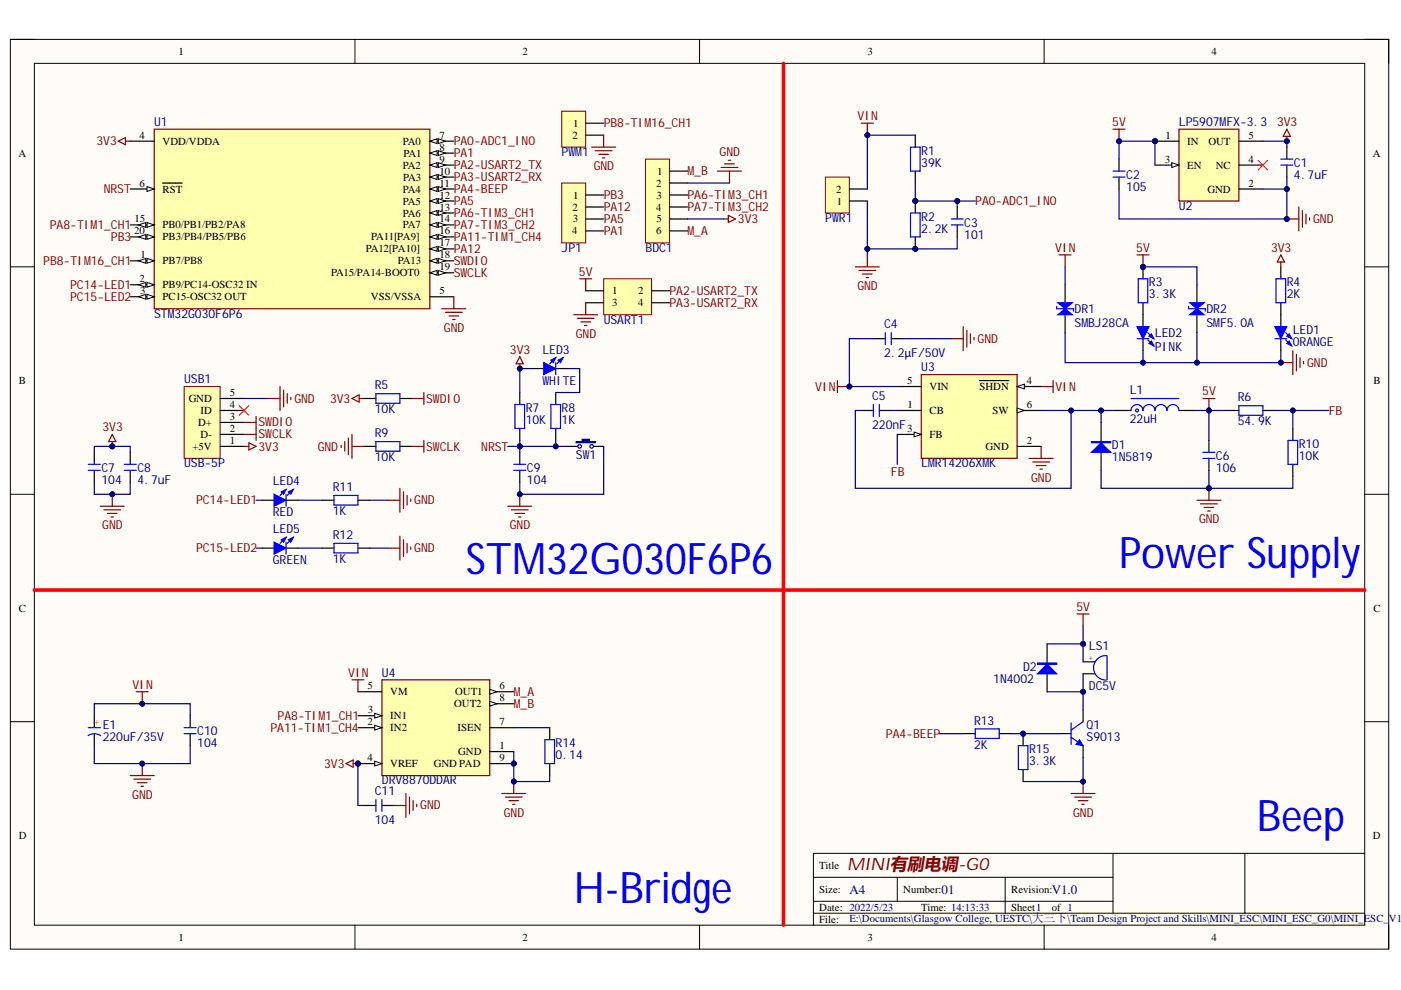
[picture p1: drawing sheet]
<svg xmlns="http://www.w3.org/2000/svg" width="297mm" height="210mm" viewBox="0 0 297 210" stroke-linecap="round" stroke-linejoin="round" font-family="sans-serif">
<defs><g id="words">
<g font-size="9.2" fill="#00f">
<text x="98.8" y="121.7">STM32G030F6P6</text>
<text x="237.3" y="120.4">Power Supply</text>
<text x="266.5" y="176.2">Beep</text>
<text x="121.6" y="191.5">H-Bridge</text>
</g>
<text font-size="3.6" fill="#800000" x="179.6" y="184.6">MINI有刷电调-G0</text>
<g font-size="2.7" fill="#000080">
<text x="180.1" y="189.5">A4</text>
<text x="199.6" y="189.5">01</text>
<text x="223" y="189.5">V1.0</text>
</g>
<g font-size="2.6" fill="#000080">
<text x="32.7" y="26.7">U1</text>
<text x="249.9" y="26.7">LP5907MFX-3.3</text>
<text x="119.1" y="33.1">PWM1</text>
<text x="195.3" y="32.8">R1</text>
<text x="195.3" y="35.4">39K</text>
<text x="274.3" y="35.4">C1</text>
<text x="238.8" y="37.9">C2</text>
<text x="238.8" y="40.4">105</text>
<text x="274.3" y="37.9">4.7uF</text>
<text x="175" y="47">PWR1</text>
<text x="195.3" y="46.8">R2</text>
<text x="249.9" y="44.5">U2</text>
<text x="119.1" y="53.4">JP1</text>
<text x="136.9" y="53.4">BDC1</text>
<text x="195.3" y="49.3">2.2K</text>
<text x="204.5" y="48.1">C3</text>
<text x="204.5" y="50.6">101</text>
<text x="243.6" y="60.7">R3</text>
<text x="243.6" y="63.3">3.3K</text>
<text x="272.8" y="60.7">R4</text>
<text x="272.8" y="63.3">2K</text>
<text x="32.7" y="67.3">STM32G030F6P6</text>
<text x="128" y="68.6">USART1</text>
<text x="187.5" y="69.6">C4</text>
<text x="227.8" y="66.3">DR1</text>
<text x="227.8" y="69.4">SMBJ28CA</text>
<text x="244.9" y="71.4">LED2</text>
<text x="255.8" y="66.3">DR2</text>
<text x="255.8" y="69.4">SMF5.0A</text>
<text x="274.1" y="70.9">LED1</text>
<text x="115" y="75">LED3</text>
<text x="187.5" y="75.7">2.2μF/50V</text>
<text x="244.9" y="74.5">PINK</text>
<text x="274.1" y="73.4">ORANGE</text>
<text x="39" y="81.3">USB1</text>
<text x="79.5" y="82.6">R5</text>
<text x="115" y="81.6">WHITE</text>
<text x="195.3" y="78.8">U3</text>
<text x="239.5" y="83.6">L1</text>
<text x="79.5" y="87.6">10K</text>
<text x="111.5" y="87.4">R7</text>
<text x="111.5" y="89.9">10K</text>
<text x="119.1" y="87.4">R8</text>
<text x="119.1" y="89.9">1K</text>
<text x="184.9" y="84.8">C5</text>
<text x="239.5" y="89.7">22uH</text>
<text x="262.4" y="85.1">R6</text>
<text x="79.5" y="92.7">R9</text>
<text x="184.9" y="90.9">220nF</text>
<text x="235.7" y="95.3">D1</text>
<text x="262.4" y="90.2">54.9K</text>
<text x="275.4" y="95">R10</text>
<text x="21.5" y="100.1">C7</text>
<text x="29.1" y="100.1">C8</text>
<text x="39" y="99.1">USB-5P</text>
<text x="79.5" y="97.8">10K</text>
<text x="111.7" y="100.1">C9</text>
<text x="122.1" y="97.3">SW1</text>
<text x="195.3" y="99.1">LMR14206XMK</text>
<text x="235.7" y="97.8">1N5819</text>
<text x="257.8" y="97.6">C6</text>
<text x="257.8" y="100.1">106</text>
<text x="275.4" y="97.6">10K</text>
<text x="21.5" y="102.6">104</text>
<text x="29.1" y="102.6">4.7uF</text>
<text x="57.8" y="102.9">LED4</text>
<text x="70.6" y="104.1">R11</text>
<text x="111.7" y="102.6">104</text>
<text x="57.8" y="109.5">RED</text>
<text x="57.8" y="113">LED5</text>
<text x="70.6" y="109.2">1K</text>
<text x="57.8" y="119.6">GREEN</text>
<text x="70.6" y="114.3">R12</text>
<text x="70.6" y="119.3">1K</text>
<text x="230.9" y="137.9">LS1</text>
<text x="81" y="143.5">U4</text>
<text x="216.9" y="142.2">D2</text>
<text x="210.6" y="144.7">1N4002</text>
<text x="230.9" y="146.3">DC5V</text>
<text x="21.8" y="154.7">E1</text>
<text x="41.8" y="155.9">C10</text>
<text x="206.5" y="153.6">R13</text>
<text x="230.4" y="154.7">Q1</text>
<text x="21.8" y="157.2">220uF/35V</text>
<text x="41.8" y="158.5">104</text>
<text x="117.8" y="158.5">R14</text>
<text x="117.8" y="161">0.14</text>
<text x="206.5" y="158.7">2K</text>
<text x="218.2" y="159.7">R15</text>
<text x="230.4" y="157.2">S9013</text>
<text x="81" y="166.3">DRV8870DDAR</text>
<text x="218.2" y="162.3">3.3K</text>
<text x="79.5" y="168.6">C11</text>
<text x="79.5" y="174.7">104</text>
</g>
<g font-size="2.6" fill="#800000">
<text x="128" y="27">PB8-TIM16_CH1</text>
<text x="181.8" y="25.5">VIN</text>
<text x="235.8" y="26.7">5V</text>
<text x="270.8" y="26.7">3V3</text>
<text x="20.5" y="30.8">3V3</text>
<text x="96.2" y="30.8">PA0-ADC1_IN0</text>
<text x="96.2" y="35.9">PA2-USART2_TX</text>
<text x="96.2" y="33.3">PA1</text>
<text x="152.6" y="33.1">GND</text>
<text x="22" y="41">NRST</text>
<text x="96.2" y="38.4">PA3-USART2_RX</text>
<text x="96.2" y="41">PA4-BEEP</text>
<text x="125.9" y="36.1">GND</text>
<text x="145.8" y="37.1">M_B</text>
<text x="96.2" y="46">PA6-TIM3_CH1</text>
<text x="96.2" y="43.5">PA5</text>
<text x="128" y="42.2">PB3</text>
<text x="128" y="44.8">PA12</text>
<text x="128" y="47.3">PA5</text>
<text x="145.8" y="42.2">PA6-TIM3_CH1</text>
<text x="145.8" y="44.8">PA7-TIM3_CH2</text>
<text x="156.5" y="47.3">3V3</text>
<text x="206.8" y="43.5">PA0-ADC1_IN0</text>
<text x="278.4" y="47.3">GND</text>
<text x="10.6" y="48.6">PA8-TIM1_CH1</text>
<text x="23.5" y="51.1">PB3</text>
<text x="96.2" y="48.6">PA7-TIM3_CH2</text>
<text x="96.2" y="51.1">PA11-TIM1_CH4</text>
<text x="96.2" y="53.6">PA12</text>
<text x="128" y="49.8">PA1</text>
<text x="145.8" y="49.8">M_A</text>
<text x="223.7" y="53.4">VIN</text>
<text x="240.9" y="53.4">5V</text>
<text x="269.5" y="53.4">3V3</text>
<text x="9.2" y="56.2">PB8-TIM16_CH1</text>
<text x="96.2" y="56.2">SWDIO</text>
<text x="96.2" y="58.7">SWCLK</text>
<text x="122.8" y="58.5">5V</text>
<text x="14.9" y="61.2">PC14-LED1</text>
<text x="14.9" y="63.8">PC15-LED2</text>
<text x="142" y="62.5">PA2-USART2_TX</text>
<text x="142" y="65">PA3-USART2_RX</text>
<text x="181.8" y="61.5">GND</text>
<text x="94.1" y="70.4">GND</text>
<text x="122.1" y="71.7">GND</text>
<text x="108.1" y="75">3V3</text>
<text x="207.3" y="72.7">GND</text>
<text x="277.1" y="77.8">GND</text>
<text x="172.9" y="82.8">VIN</text>
<text x="223.8" y="82.8">VIN</text>
<text x="254.9" y="83.8">5V</text>
<text x="62.4" y="85.4">GND</text>
<text x="70" y="85.4">3V3</text>
<text x="90.4" y="85.4">SWDIO</text>
<text x="281.7" y="87.9">FB</text>
<text x="21.7" y="91.4">3V3</text>
<text x="54.8" y="95.5">3V3</text>
<text x="54.8" y="93">SWCLK</text>
<text x="54.8" y="90.4">SWDIO</text>
<text x="67.4" y="95.5">GND</text>
<text x="90.4" y="95.5">SWCLK</text>
<text x="102" y="95.5">NRST</text>
<text x="188.9" y="100.9">FB</text>
<text x="41.6" y="106.9">PC14-LED1</text>
<text x="87.8" y="106.9">GND</text>
<text x="218.6" y="102.1">GND</text>
<text x="21.7" y="112.3">GND</text>
<text x="108.1" y="112.3">GND</text>
<text x="254.2" y="111">GND</text>
<text x="41.6" y="117.1">PC15-LED2</text>
<text x="87.8" y="117.1">GND</text>
<text x="228.2" y="129.5">5V</text>
<text x="73.8" y="143.5">VIN</text>
<text x="28.1" y="146">VIN</text>
<text x="108.9" y="147.5">M_A</text>
<text x="57.3" y="155.2">PA11-TIM1_CH4</text>
<text x="58.9" y="152.6">PA8-TIM1_CH1</text>
<text x="108.9" y="150.1">M_B</text>
<text x="187.8" y="156.4">PA4-BEEP</text>
<text x="68.7" y="162.8">3V3</text>
<text x="28" y="169.4">GND</text>
<text x="89.1" y="171.6">GND</text>
<text x="106.8" y="173.2">GND</text>
<text x="227.5" y="173.2">GND</text>
</g>
<g font-size="2.3">
<text x="37.8" y="11.7">1</text>
<text x="110.7" y="11.7">2</text>
<text x="183.9" y="11.7">3</text>
<text x="256.8" y="11.7">4</text>
<text x="29.6" y="29.4">4</text>
<text x="93.2" y="29.4">7</text>
<text x="121.4" y="29.4">2</text>
<text x="121.5" y="26.9">1</text>
<text x="247.1" y="29.4">1</text>
<text x="264.7" y="29.4">5</text>
<text x="3.9" y="33.2">A</text>
<text x="34.5" y="30.7">VDD/VDDA</text>
<text x="85.4" y="30.7">PA0</text>
<text x="85.4" y="35.8">PA2</text>
<text x="85.5" y="33.2">PA1</text>
<text x="93.2" y="31.9">8</text>
<text x="93.2" y="34.5">9</text>
<text x="246.9" y="34.5">3</text>
<text x="251.7" y="35.8">EN</text>
<text x="251.7" y="30.7">IN</text>
<text x="256.2" y="30.7">OUT</text>
<text x="257.8" y="35.8">NC</text>
<text x="264.7" y="34.5">4</text>
<text x="291.1" y="33.2">A</text>
<text x="29.6" y="39.6">6</text>
<text x="34.5" y="40.8">RST</text>
<text x="85.4" y="40.8">PA4</text>
<text x="85.5" y="38.3">PA3</text>
<text x="93.2" y="37">10</text>
<text x="93.2" y="39.6">11</text>
<text x="139.1" y="39.6">2</text>
<text x="139.3" y="37">1</text>
<text x="177.3" y="40.8">2</text>
<text x="256" y="40.8">GND</text>
<text x="264.7" y="39.6">2</text>
<text x="28.5" y="47.2">15</text>
<text x="85.4" y="45.9">PA6</text>
<text x="85.4" y="43.4">PA5</text>
<text x="93.2" y="42.1">12</text>
<text x="93.2" y="44.6">13</text>
<text x="93.2" y="47.2">14</text>
<text x="121.4" y="44.6">2</text>
<text x="121.4" y="47.2">3</text>
<text x="121.5" y="42.1">1</text>
<text x="139.1" y="44.6">4</text>
<text x="139.2" y="42.1">3</text>
<text x="139.2" y="47.2">5</text>
<text x="177.4" y="43.4">1</text>
<text x="28.5" y="49.7">20</text>
<text x="34.5" y="48.4">PB0/PB1/PB2/PA8</text>
<text x="34.5" y="51">PB3/PB4/PB5/PB6</text>
<text x="77.6" y="53.5">PA12[PA10]</text>
<text x="78.7" y="51">PA11[PA9]</text>
<text x="85.4" y="48.4">PA7</text>
<text x="93.2" y="49.7">16</text>
<text x="93.2" y="52.2">17</text>
<text x="121.3" y="49.7">4</text>
<text x="139.1" y="49.7">6</text>
<text x="29.6" y="59.8">2</text>
<text x="29.8" y="54.8">1</text>
<text x="34.5" y="56">PB7/PB8</text>
<text x="70.2" y="58.6">PA15/PA14-BOOT0</text>
<text x="84.3" y="56">PA13</text>
<text x="93.2" y="54.8">18</text>
<text x="93.2" y="57.3">19</text>
<text x="29.7" y="62.4">3</text>
<text x="34.5" y="61.2">PB9/PC14-OSC32 IN</text>
<text x="34.5" y="63.7">PC15-OSC32 OUT</text>
<text x="78.7" y="63.7">VSS/VSSA</text>
<text x="93.2" y="62.4">5</text>
<text x="129.8" y="62.4">1</text>
<text x="129.8" y="65">3</text>
<text x="135.3" y="62.4">2</text>
<text x="135.3" y="65">4</text>
<text x="4" y="81.4">B</text>
<text x="48.7" y="84">5</text>
<text x="192.3" y="81.4">5</text>
<text x="197.1" y="82.7">VIN</text>
<text x="207.7" y="82.7">SHDN</text>
<text x="217.7" y="81.4">4</text>
<text x="291.2" y="81.4">B</text>
<text x="40" y="85.2">GND</text>
<text x="42.5" y="87.8">ID</text>
<text x="48.7" y="89.1">3</text>
<text x="48.7" y="86.5">4</text>
<text x="192.4" y="86.5">1</text>
<text x="197.1" y="87.8">CB</text>
<text x="210.5" y="87.8">SW</text>
<text x="217.7" y="86.5">6</text>
<text x="40.8" y="95.4">+5V</text>
<text x="42" y="90.3">D+</text>
<text x="42.5" y="92.9">D-</text>
<text x="48.7" y="94.1">1</text>
<text x="48.7" y="91.6">2</text>
<text x="192.3" y="91.6">3</text>
<text x="197.1" y="92.9">FB</text>
<text x="209" y="95.4">GND</text>
<text x="217.7" y="94.1">2</text>
<text x="4" y="129.7">C</text>
<text x="291.2" y="129.7">C</text>
<text x="77.9" y="146.2">5</text>
<text x="82.8" y="147.4">VM</text>
<text x="96.3" y="150">OUT2</text>
<text x="96.5" y="147.4">OUT1</text>
<text x="105.9" y="146.2">6</text>
<text x="105.9" y="148.7">8</text>
<text x="77.9" y="153.8">2</text>
<text x="78" y="151.2">3</text>
<text x="82.8" y="152.5">IN1</text>
<text x="82.8" y="155">IN2</text>
<text x="97" y="155">ISEN</text>
<text x="105.9" y="153.8">7</text>
<text x="77.9" y="161.4">4</text>
<text x="97.2" y="160.1">GND</text>
<text x="105.9" y="158.8">1</text>
<text x="105.9" y="161.4">9</text>
<text x="82.8" y="162.6">VREF</text>
<text x="92" y="162.6">GND PAD</text>
<text x="4" y="177.9">D</text>
<text x="291.1" y="177.9">D</text>
<text x="173.7" y="184.2">Title</text>
<text x="173.7" y="189.3">Size:</text>
<text x="191.5" y="189.3">Number:</text>
<text x="214.4" y="189.3">Revision:</text>
<text x="173.7" y="193.1">Date: 2022/5/23</text>
<text x="173.7" y="195.6">File:</text>
<text x="195.3" y="193.1">Time: 14:13:33</text>
<text x="214.4" y="193.1">Sheet1</text>
<text x="223" y="193.1">of 1</text>
<text x="37.8" y="199.5">1</text>
<text x="110.7" y="199.5">2</text>
<text x="183.9" y="199.5">3</text>
<text x="256.8" y="199.5">4</text>
</g>
<text font-size="2.3" fill="#000080" x="180.1" y="195.5">E:\Documents\Glasgow College, UESTC\大三下\Team Design Project and Skills\MINI_ESC\MINI_ESC_G0\MINI_ESC_V1.0</text>
<text font-size="1.8" fill="#f00" x="20.1" y="152.8" transform="rotate(90 20.1 152.8)">+</text>
<text font-size="1.6" fill="#000080" x="230.9" y="140">+</text>
</g></defs>
<path d="M2.2 8.4h292.2v192.8h-292.2z" fill-rule="evenodd" fill="#fffcf8"/>
<path d="M2.2 8.4h292.2v192.8h-292.2z" fill="none" stroke="#000" stroke-width=".21"/>
<path d="M7.3 13.4h282v182.8h-282z" fill-rule="evenodd" fill="#fffcf8"/>
<g fill="none" stroke="#000" stroke-width=".21">
<path d="M2.2 8.4h5.1M7.3 13.4h282v182.8h-282zM75.3 8.4v5M148.3 8.4v5M221.4 8.4v5M289.3 8.4h5.1v5M2.2 56.6h5.1M289.3 56.6h5.1M2.2 104.8h5.1M289.3 104.8h5.1M2.2 153h5.1M289.3 153h5.1"/>
<path d="M75.3 196.2v5M148.3 196.2v5M172.5 186h63.5M172.5 193.6h116.8M172.5 191.1h63.5M190.2 186v5.1M213.1 186v7.6M221.4 196.2v5M236 180.9v12.7M263.9 180.9v12.7M289.3 180.9h-116.8v15.3M294.4 196.2v5"/>
</g>
<path d="M32.7 27.4h58.4v38.1h-58.4z" fill-rule="evenodd" fill="#ffffb0"/>
<path d="M32.7 27.4h58.4v38.1h-58.4z" fill="none" stroke="#800000" stroke-width=".25"/>
<path d="M27.6 29.9h5.1M27.6 47.7h5.1" fill="none" stroke="#000" stroke-width=".25"/>
<path d="M31.2 47.2l1.5 .5-1.5 .5z" fill="#f8fcff"/>
<path d="M31.2 47.2l1.5 .5-1.5 .5z" fill="none" stroke="#000" stroke-width=".21"/>
<path d="M29.4 47.7l1.5-.5v1z" fill="#f8fcff"/>
<path d="M29.4 47.7l1.5-.5v1z" fill="none" stroke="#000" stroke-width=".21"/>
<path d="M27.6 50.2h5.1" fill="none" stroke="#000" stroke-width=".25"/>
<path d="M31.2 49.7l1.5 .5-1.5 .5z" fill="#f8fcff"/>
<path d="M31.2 49.7l1.5 .5-1.5 .5z" fill="none" stroke="#000" stroke-width=".21"/>
<path d="M29.4 50.2l1.5-.5v1z" fill="#f8fcff"/>
<path d="M29.4 50.2l1.5-.5v1z" fill="none" stroke="#000" stroke-width=".21"/>
<path d="M27.6 55.3h5.1" fill="none" stroke="#000" stroke-width=".25"/>
<path d="M31.2 54.8l1.5 .5-1.5 .5z" fill="#f8fcff"/>
<path d="M31.2 54.8l1.5 .5-1.5 .5z" fill="none" stroke="#000" stroke-width=".21"/>
<path d="M29.4 55.3l1.5-.5v1z" fill="#f8fcff"/>
<path d="M29.4 55.3l1.5-.5v1z" fill="none" stroke="#000" stroke-width=".21"/>
<path d="M27.6 60.4h5.1" fill="none" stroke="#000" stroke-width=".25"/>
<path d="M31.2 59.9l1.5 .5-1.5 .5z" fill="#f8fcff"/>
<path d="M31.2 59.9l1.5 .5-1.5 .5z" fill="none" stroke="#000" stroke-width=".21"/>
<path d="M29.4 60.4l1.5-.5v1z" fill="#f8fcff"/>
<path d="M29.4 60.4l1.5-.5v1z" fill="none" stroke="#000" stroke-width=".21"/>
<path d="M91.1 29.9h5.1" fill="none" stroke="#000" stroke-width=".25"/>
<path d="M91.1 29.9l1.6-.5v1z" fill="#f8fcff"/>
<path d="M91.1 29.9l1.6-.5v1z" fill="none" stroke="#000" stroke-width=".21"/>
<path d="M92.9 29.4l1.5 .5-1.5 .5z" fill="#f8fcff"/>
<path d="M92.9 29.4l1.5 .5-1.5 .5z" fill="none" stroke="#000" stroke-width=".21"/>
<path d="M91.1 32.5h5.1" fill="none" stroke="#000" stroke-width=".25"/>
<path d="M91.1 32.5l1.6-.5v1z" fill="#f8fcff"/>
<path d="M91.1 32.5l1.6-.5v1z" fill="none" stroke="#000" stroke-width=".21"/>
<path d="M92.9 32l1.5 .5-1.5 .5z" fill="#f8fcff"/>
<path d="M92.9 32l1.5 .5-1.5 .5z" fill="none" stroke="#000" stroke-width=".21"/>
<path d="M91.1 35h5.1" fill="none" stroke="#000" stroke-width=".25"/>
<path d="M91.1 35l1.6-.5v1z" fill="#f8fcff"/>
<path d="M91.1 35l1.6-.5v1z" fill="none" stroke="#000" stroke-width=".21"/>
<path d="M92.9 34.5l1.5 .5-1.5 .5z" fill="#f8fcff"/>
<path d="M92.9 34.5l1.5 .5-1.5 .5z" fill="none" stroke="#000" stroke-width=".21"/>
<path d="M91.1 37.5h5.1" fill="none" stroke="#000" stroke-width=".25"/>
<path d="M91.1 37.5l1.6-.5v1z" fill="#f8fcff"/>
<path d="M91.1 37.5l1.6-.5v1z" fill="none" stroke="#000" stroke-width=".21"/>
<path d="M92.9 37l1.5 .5-1.5 .5z" fill="#f8fcff"/>
<path d="M92.9 37l1.5 .5-1.5 .5z" fill="none" stroke="#000" stroke-width=".21"/>
<path d="M91.1 40.1h5.1" fill="none" stroke="#000" stroke-width=".25"/>
<path d="M91.1 40.1l1.6-.5v1z" fill="#f8fcff"/>
<path d="M91.1 40.1l1.6-.5v1z" fill="none" stroke="#000" stroke-width=".21"/>
<path d="M92.9 39.6l1.5 .5-1.5 .5z" fill="#f8fcff"/>
<path d="M92.9 39.6l1.5 .5-1.5 .5z" fill="none" stroke="#000" stroke-width=".21"/>
<path d="M91.1 42.6h5.1" fill="none" stroke="#000" stroke-width=".25"/>
<path d="M91.1 42.6l1.6-.5v1z" fill="#f8fcff"/>
<path d="M91.1 42.6l1.6-.5v1z" fill="none" stroke="#000" stroke-width=".21"/>
<path d="M92.9 42.1l1.5 .5-1.5 .5z" fill="#f8fcff"/>
<path d="M92.9 42.1l1.5 .5-1.5 .5z" fill="none" stroke="#000" stroke-width=".21"/>
<path d="M91.1 45.2h5.1" fill="none" stroke="#000" stroke-width=".25"/>
<path d="M91.1 45.2l1.6-.6v1.1z" fill="#f8fcff"/>
<path d="M91.1 45.2l1.6-.6v1.1z" fill="none" stroke="#000" stroke-width=".21"/>
<path d="M92.9 44.6l1.5 .6-1.5 .5z" fill="#f8fcff"/>
<path d="M92.9 44.6l1.5 .6-1.5 .5z" fill="none" stroke="#000" stroke-width=".21"/>
<path d="M91.1 47.7h5.1" fill="none" stroke="#000" stroke-width=".25"/>
<path d="M91.1 47.7l1.6-.5v1z" fill="#f8fcff"/>
<path d="M91.1 47.7l1.6-.5v1z" fill="none" stroke="#000" stroke-width=".21"/>
<path d="M92.9 47.2l1.5 .5-1.5 .5z" fill="#f8fcff"/>
<path d="M92.9 47.2l1.5 .5-1.5 .5z" fill="none" stroke="#000" stroke-width=".21"/>
<path d="M91.1 50.2h5.1" fill="none" stroke="#000" stroke-width=".25"/>
<path d="M91.1 50.2l1.6-.5v1z" fill="#f8fcff"/>
<path d="M91.1 50.2l1.6-.5v1z" fill="none" stroke="#000" stroke-width=".21"/>
<path d="M92.9 49.7l1.5 .5-1.5 .5z" fill="#f8fcff"/>
<path d="M92.9 49.7l1.5 .5-1.5 .5z" fill="none" stroke="#000" stroke-width=".21"/>
<path d="M91.1 52.8h5.1" fill="none" stroke="#000" stroke-width=".25"/>
<path d="M91.1 52.8l1.6-.5v1z" fill="#f8fcff"/>
<path d="M91.1 52.8l1.6-.5v1z" fill="none" stroke="#000" stroke-width=".21"/>
<path d="M92.9 52.3l1.5 .5-1.5 .5z" fill="#f8fcff"/>
<path d="M92.9 52.3l1.5 .5-1.5 .5z" fill="none" stroke="#000" stroke-width=".21"/>
<path d="M91.1 55.3h5.1" fill="none" stroke="#000" stroke-width=".25"/>
<path d="M91.1 55.3l1.6-.5v1z" fill="#f8fcff"/>
<path d="M91.1 55.3l1.6-.5v1z" fill="none" stroke="#000" stroke-width=".21"/>
<path d="M92.9 54.8l1.5 .5-1.5 .5z" fill="#f8fcff"/>
<path d="M92.9 54.8l1.5 .5-1.5 .5z" fill="none" stroke="#000" stroke-width=".21"/>
<path d="M91.1 57.8h5.1" fill="none" stroke="#000" stroke-width=".25"/>
<path d="M91.1 57.8l1.6-.5v1.1z" fill="#f8fcff"/>
<path d="M91.1 57.8l1.6-.5v1.1z" fill="none" stroke="#000" stroke-width=".21"/>
<path d="M92.9 57.3l1.5 .5-1.5 .6z" fill="#f8fcff"/>
<path d="M92.9 57.3l1.5 .5-1.5 .6z" fill="none" stroke="#000" stroke-width=".21"/>
<path d="M27.6 40.1h5.1" fill="none" stroke="#000" stroke-width=".25"/>
<path d="M31.2 39.6l1.5 .5-1.5 .5z" fill="#f8fcff"/>
<path d="M31.2 39.6l1.5 .5-1.5 .5z" fill="none" stroke="#000" stroke-width=".21"/>
<path d="M34.5 38.8h4.1M27.6 62.9h5.1" fill="none" stroke="#000" stroke-width=".25"/>
<path d="M31.2 62.4l1.5 .5-1.5 .5z" fill="#f8fcff"/>
<path d="M31.2 62.4l1.5 .5-1.5 .5z" fill="none" stroke="#000" stroke-width=".21"/>
<path d="M29.4 62.9l1.5-.5v1z" fill="#f8fcff"/>
<path d="M29.4 62.9l1.5-.5v1z" fill="none" stroke="#000" stroke-width=".21"/>
<path d="M91.1 62.9h5.1M20 95.9v2.5M20 99.7v2.6M27.6 95.9v2.5M27.6 99.7v2.6" fill="none" stroke="#000" stroke-width=".25"/>
<path d="M25.1 29.9l1.5-.7v1.5zM26.6 29.9h1M93.7 65.5h5.1M94.4 66.2h3.6M95.2 67h2M96 67.7h.5M96.2 62.9v2.6M23.8 92.1l.8 1.5h-1.6zM23.8 93.6v1" fill="none" stroke="#800000" stroke-width=".25"/>
<path d="M18.7 99.7h2.6M18.7 98.4h2.6M26.3 99.7h2.6M26.3 98.4h2.6" fill="none" stroke="#00f" stroke-width=".25"/>
<circle cx="23.8" cy="94.6" r=".51" fill="#000080"/>
<circle cx="23.8" cy="94.6" r=".51" fill="none" stroke="#000080" stroke-width=".21"/>
<path d="M21.3 107.3h5M22 108.1h3.6M22.8 108.9h2M23.5 109.6h.6M23.8 104.8v2.5" fill="none" stroke="#800000" stroke-width=".25"/>
<circle cx="23.8" cy="104.8" r=".51" fill="#000080"/>
<circle cx="23.8" cy="104.8" r=".51" fill="none" stroke="#000080" stroke-width=".21"/>
<path d="M77.2 84.5h2.5M77.2 94.6h2.5M84.8 94.6h2.5M84.8 84.5h2.5" fill="none" stroke="#000" stroke-width=".25"/>
<path d="M79.7 83.5h5.1v2h-5.1zM79.7 93.6h5.1v2.1h-5.1z" fill="none" stroke="#00f" stroke-width=".25"/>
<path d="M87.3 84.5h2.6M87.3 94.6h2.6M89.9 83.2v2.6M89.9 93.4v2.5" fill="none" stroke="#800000" stroke-width=".25"/>
<path d="M39 82h7.7v15.2h-7.7z" fill-rule="evenodd" fill="#ffffb0"/>
<path d="M39 82h7.7v15.2h-7.7z" fill="none" stroke="#800000" stroke-width=".21"/>
<path d="M112.7 78.1h2.6M117.8 78.1h2.6M46.7 84.5h5.1M46.7 94.6h5.1M46.7 92.1h5.1M46.7 89.6h5.1M46.7 87h5.1M110.2 83.2v2.6M110.2 90.8v2.6M110.2 95.9v2.5M110.2 99.7v2.6" fill="none" stroke="#000" stroke-width=".25"/>
<path d="M51.8 94.6h1M51.8 92.1h2.5M51.8 89.6h2.5M52.8 93.9l1.5 .7-1.5 .8zM54.3 88.3v5.1M56.8 84.5h2.6M59.4 82v5M60.1 82.7v3.6M60.9 83.5v2M61.7 84.2v.5" fill="none" stroke="#800000" stroke-width=".25"/>
<path d="M50.7 86l2.1 2M52.8 86l-2.1 2" fill="none" stroke="#f00" stroke-width=".21"/>
<path d="M108.9 99.7h2.6M108.9 98.4h2.6M109.2 85.8h2v5h-2z" fill="none" stroke="#00f" stroke-width=".25"/>
<path d="M115.3 76.9l2.5 1.2-2.5 1.3z" fill="#00f"/>
<path d="M115.3 76.9l2.5 1.2-2.5 1.3zM117.8 75.9l-1.3 1.2M119.3 75.9l-1.2 1.2" fill="none" stroke="#00f" stroke-width=".25"/>
<path d="M116.8 76.4l1-.5-.5 1z" fill="#00f"/>
<path d="M116.8 76.4l1-.5-.5 1z" fill="none" stroke="#00f" stroke-width=".25"/>
<path d="M118.3 76.4l1-.5-.5 1z" fill="#00f"/>
<path d="M117.8 76.9v2.5M118.3 76.4l1-.5-.5 1zM116.8 85.8h2v5h-2z" fill="none" stroke="#00f" stroke-width=".25"/>
<path d="M117.8 83.2v2.6M117.8 90.8v2.6M120.4 94.6h2.5M125.4 94.6h2.6" fill="none" stroke="#000" stroke-width=".25"/>
<circle cx="122.9" cy="94.6" r=".38" fill="#fff"/>
<circle cx="122.9" cy="94.6" r=".38" fill="none" stroke="#00f" stroke-width=".25"/>
<circle cx="125.4" cy="94.6" r=".38" fill="#fff"/>
<circle cx="125.4" cy="94.6" r=".38" fill="none" stroke="#00f" stroke-width=".25"/>
<path d="M122.1 93.8h4.1" fill="none" stroke="#000080" stroke-width=".25"/>
<path d="M122.1 93.6h4.1v.3h-4.1z" fill="none" stroke="#000080" stroke-width=".21"/>
<path d="M123.4 93.1h1.5v.5h-1.5z" fill-rule="evenodd" fill="#000080"/>
<path d="M123.4 93.1h1.5v.5h-1.5z" fill="none" stroke="#000080" stroke-width=".21"/>
<path d="M107.7 107.3h5M108.4 108.1h3.6M109.2 108.9h2M109.9 109.6h.6M110.2 104.8v2.5" fill="none" stroke="#800000" stroke-width=".25"/>
<circle cx="110.2" cy="104.8" r=".51" fill="#000080"/>
<circle cx="110.2" cy="104.8" r=".51" fill="none" stroke="#000080" stroke-width=".21"/>
<path d="M55.6 106.1h2.5M60.6 106.1h2.6" fill="none" stroke="#000" stroke-width=".25"/>
<path d="M58.1 104.8l2.5 1.3-2.5 1.2z" fill="#00f"/>
<path d="M58.1 104.8l2.5 1.3-2.5 1.2zM60.6 103.8l-1.2 1.2M62.2 103.8l-1.3 1.2" fill="none" stroke="#00f" stroke-width=".25"/>
<path d="M59.6 104.3l1-.5-.5 1z" fill="#00f"/>
<path d="M59.6 104.3l1-.5-.5 1z" fill="none" stroke="#00f" stroke-width=".25"/>
<path d="M61.2 104.3l1-.5-.5 1z" fill="#00f"/>
<path d="M60.6 104.8v2.5M61.2 104.3l1-.5-.5 1zM70.8 105h5.1v2.1h-5.1z" fill="none" stroke="#00f" stroke-width=".25"/>
<path d="M68.3 106.1h2.5M75.9 106.1h2.5" fill="none" stroke="#000" stroke-width=".25"/>
<path d="M110.2 75.6l.8 1.5h-1.6zM110.2 77.1v1M82.2 106.1h2.6M84.8 103.5v5.1M85.5 104.3v3.5M86.3 105v2.1M87.1 105.8v.5" fill="none" stroke="#800000" stroke-width=".25"/>
<circle cx="110.2" cy="78.1" r=".51" fill="#000080"/>
<circle cx="110.2" cy="78.1" r=".51" fill="none" stroke="#000080" stroke-width=".21"/>
<path d="M72.3 94.4v.5M73.1 93.6v2.1M73.9 92.9v3.5M74.6 84.5l1.5-.8v1.6zM74.6 92.1v5.1M74.6 94.6h2.6M76.1 84.5h1.1" fill="none" stroke="#800000" stroke-width=".25"/>
<path d="M119.1 38.8h5.1v12.7h-5.1z" fill-rule="evenodd" fill="#ffffb0"/>
<path d="M119.1 38.8h5.1v12.7h-5.1z" fill="none" stroke="#800000" stroke-width=".21"/>
<path d="M124.2 41.3h3.8M124.2 43.9h3.8M124.2 46.4h3.8M124.2 49h3.8M55.6 116.2h2.5M60.6 116.2h2.6" fill="none" stroke="#000" stroke-width=".25"/>
<path d="M58.1 114.9l2.5 1.3-2.5 1.3z" fill="#00f"/>
<path d="M58.1 114.9l2.5 1.3-2.5 1.3zM60.6 113.9l-1.2 1.3M62.2 113.9l-1.3 1.3" fill="none" stroke="#00f" stroke-width=".25"/>
<path d="M59.6 114.4l1-.5-.5 1z" fill="#00f"/>
<path d="M59.6 114.4l1-.5-.5 1z" fill="none" stroke="#00f" stroke-width=".25"/>
<path d="M61.2 114.4l1-.5-.5 1z" fill="#00f"/>
<path d="M60.6 114.9v2.6M61.2 114.4l1-.5-.5 1zM70.8 115.2h5.1v2h-5.1z" fill="none" stroke="#00f" stroke-width=".25"/>
<path d="M68.3 116.2h2.5M75.9 116.2h2.5" fill="none" stroke="#000" stroke-width=".25"/>
<path d="M82.2 116.2h2.6M84.8 113.7v5.1M85.5 114.4v3.6M86.3 115.2v2M87.1 116v.5" fill="none" stroke="#800000" stroke-width=".25"/>
<path d="M136.9 33.7h5.1v17.8h-5.1z" fill-rule="evenodd" fill="#ffffb0"/>
<path d="M136.9 33.7h5.1v17.8h-5.1z" fill="none" stroke="#800000" stroke-width=".21"/>
<path d="M142 36.3h3.8M142 38.8h3.8M142 41.3h3.8M142 43.9h3.8M142 46.4h3.8M142 49h3.8" fill="none" stroke="#000" stroke-width=".25"/>
<path d="M152.1 36.3h5.1M152.9 35.5h3.5M153.6 34.7h2.1M154.4 34h.5M154.7 36.3v2.5M182.6 26.1h2.6M183.9 26.1v2.6M153.4 46.4h1M154.4 45.7l1.5 .7-1.5 .8z" fill="none" stroke="#800000" stroke-width=".25"/>
<circle cx="183.9" cy="28.7" r=".51" fill="#000080"/>
<circle cx="183.9" cy="28.7" r=".51" fill="none" stroke="#000080" stroke-width=".21"/>
<path d="M181.4 56.6h5M182.1 57.3h3.6M182.9 58.1h2M183.6 58.9h.5M183.9 54v2.6" fill="none" stroke="#800000" stroke-width=".25"/>
<path d="M194.1 28.7v2.5M194.1 36.3v2.5" fill="none" stroke="#000" stroke-width=".25"/>
<path d="M193 31.2h2.1v5.1h-2.1z" fill="none" stroke="#00f" stroke-width=".25"/>
<circle cx="194.1" cy="42.6" r=".51" fill="#000080"/>
<circle cx="194.1" cy="42.6" r=".51" fill="none" stroke="#000080" stroke-width=".21"/>
<circle cx="194.1" cy="52.8" r=".51" fill="#000080"/>
<circle cx="194.1" cy="52.8" r=".51" fill="none" stroke="#000080" stroke-width=".21"/>
<path d="M194.1 42.6v2.6" fill="none" stroke="#000" stroke-width=".25"/>
<circle cx="194.1" cy="42.6" r=".51" fill="#000080"/>
<circle cx="194.1" cy="42.6" r=".51" fill="none" stroke="#000080" stroke-width=".21"/>
<path d="M194.1 50.2v2.6" fill="none" stroke="#000" stroke-width=".25"/>
<circle cx="194.1" cy="52.8" r=".51" fill="#000080"/>
<circle cx="194.1" cy="52.8" r=".51" fill="none" stroke="#000080" stroke-width=".21"/>
<path d="M193 45.2h2.1v5h-2.1zM201.7 47.7h2.5M201.7 46.4h2.5" fill="none" stroke="#00f" stroke-width=".25"/>
<path d="M202.9 43.9v2.5M202.9 47.7v2.5" fill="none" stroke="#000" stroke-width=".25"/>
<path d="M175 37.5h5.1v7.7h-5.1z" fill-rule="evenodd" fill="#ffffb0"/>
<path d="M175 37.5h5.1v7.7h-5.1z" fill="none" stroke="#800000" stroke-width=".21"/>
<path d="M180.1 42.6h3.8M180.1 40.1h3.8" fill="none" stroke="#000" stroke-width=".25"/>
<path d="M195.3 79.4h20.4v17.8h-20.4z" fill-rule="evenodd" fill="#ffffb0"/>
<path d="M195.3 79.4h20.4v17.8h-20.4z" fill="none" stroke="#800000" stroke-width=".25"/>
<path d="M190.2 82h5.1M215.7 82h5" fill="none" stroke="#000" stroke-width=".25"/>
<path d="M215.7 82l1.5-.6v1.1z" fill="#f8fcff"/>
<path d="M215.7 82l1.5-.6v1.1z" fill="none" stroke="#000" stroke-width=".21"/>
<path d="M190.2 87h5.1M190.2 92.1h5.1M207.7 80.7h6.2" fill="none" stroke="#000" stroke-width=".25"/>
<path d="M193.8 91.6l1.5 .5-1.5 .5z" fill="#f8fcff"/>
<path d="M193.8 91.6l1.5 .5-1.5 .5z" fill="none" stroke="#000" stroke-width=".21"/>
<path d="M215.7 87h5" fill="none" stroke="#000" stroke-width=".25"/>
<path d="M215.7 86.5l1.5 .5-1.5 .5z" fill="#f8fcff"/>
<path d="M215.7 86.5l1.5 .5-1.5 .5z" fill="none" stroke="#000" stroke-width=".21"/>
<path d="M215.7 94.6h5" fill="none" stroke="#000" stroke-width=".25"/>
<path d="M177.5 80.7v2.5M177.5 82h2.6" fill="none" stroke="#800000" stroke-width=".25"/>
<circle cx="180.1" cy="82" r=".51" fill="#000080"/>
<circle cx="180.1" cy="82" r=".51" fill="none" stroke="#000080" stroke-width=".21"/>
<path d="M201.7 71.8h2.5M204.2 69.3v5M205 70v3.6M205.8 70.8v2M206.5 71.6v.5M218.2 97.2h5.1M219 97.9h3.5M219.7 98.7h2.1M220.5 99.5h.5M220.7 94.6v2.6" fill="none" stroke="#800000" stroke-width=".25"/>
<path d="M185.2 71.8h2.5M189 71.8h2.5M182.6 87h2.6M186.4 87h2.6M233.4 89.6v4M233.4 95.9v3.8" fill="none" stroke="#000" stroke-width=".25"/>
<path d="M187.7 70.5v2.6M189 70.5v2.6M185.2 85.8v2.5M186.4 85.8v2.5" fill="none" stroke="#00f" stroke-width=".25"/>
<path d="M231.4 95.9l2-2 2.1 2z" fill="#00f"/>
<path d="M231.4 95.9l2-2 2.1 2zM231.4 93.6h4.1v.3h-4.1zM231.4 93.8h4.1M239.8 87a1.27 1.27 0 0 1 1.3-1.2 1.27 1.27 0 0 1 1.2 1.2 1.27 1.27 0 0 1 1.3-1.2 1.27 1.27 0 0 1 1.3 1.2 1.27 1.27 0 0 1 1.2-1.2 1.27 1.27 0 0 1 1.3 1.2 1.27 1.27 0 0 1 1.3-1.2 1.27 1.27 0 0 1 1.3 1.2M239.8 84.5h10.2M241.4 86.9a.31 .31 0 0 0-.5-.1 .31 .31 0 0 0 .1 .5 .31 .31 0 0 0 .4-.3M255 95.9h2.6M255 97.2h2.6M262.7 86h5.1v2h-5.1zM273.1 93.4h2v5.1h-2z" fill="none" stroke="#00f" stroke-width=".25"/>
<path d="M236 87h3.8M250 87h3.8M256.3 93.4v2.5M256.3 97.2v2.5M260.1 87h2.6M267.8 87h2.5M274.1 90.8v2.6M274.1 98.5v2.5" fill="none" stroke="#000" stroke-width=".25"/>
<path d="M253.8 106.1h5.1M254.5 106.8h3.6M255.3 107.6h2M256.1 108.3h.5M256.3 103.5v2.6" fill="none" stroke="#800000" stroke-width=".25"/>
<circle cx="256.3" cy="103.5" r=".51" fill="#000080"/>
<circle cx="256.3" cy="103.5" r=".51" fill="none" stroke="#000080" stroke-width=".21"/>
<circle cx="244.9" cy="29.9" r=".51" fill="#000080"/>
<circle cx="244.9" cy="29.9" r=".51" fill="none" stroke="#000080" stroke-width=".21"/>
<path d="M250 27.4h12.7v15.2h-12.7z" fill-rule="evenodd" fill="#ffffb0"/>
<path d="M250 27.4h12.7v15.2h-12.7z" fill="none" stroke="#800000" stroke-width=".25"/>
<path d="M244.9 35h5.1" fill="none" stroke="#000" stroke-width=".25"/>
<path d="M248.4 34.5l1.6 .5-1.6 .5z" fill="#f8fcff"/>
<path d="M248.4 34.5l1.6 .5-1.6 .5z" fill="none" stroke="#000" stroke-width=".21"/>
<path d="M244.9 29.9h5.1" fill="none" stroke="#000" stroke-width=".25"/>
<circle cx="244.9" cy="29.9" r=".51" fill="#000080"/>
<circle cx="244.9" cy="29.9" r=".51" fill="none" stroke="#000080" stroke-width=".21"/>
<path d="M237.3 33.7v2.6M237.3 37.5v2.6M262.7 35h5.1M262.7 29.9h5.1M272.8 31.2v2.5M272.8 35v2.5M262.7 40.1h5.1" fill="none" stroke="#000" stroke-width=".25"/>
<path d="M266.7 34l2.1 2M268.8 34l-2.1 2" fill="none" stroke="#f00" stroke-width=".21"/>
<path d="M236 37.5h2.5M236 36.3h2.5M271.6 35h2.5M271.6 33.7h2.5" fill="none" stroke="#00f" stroke-width=".25"/>
<path d="M236 27.4h2.5M237.3 27.4v2.5" fill="none" stroke="#800000" stroke-width=".25"/>
<circle cx="237.3" cy="29.9" r=".51" fill="#000080"/>
<circle cx="237.3" cy="29.9" r=".51" fill="none" stroke="#000080" stroke-width=".21"/>
<path d="M272.8 27.4l.8 1.5h-1.5zM272.8 28.9v1" fill="none" stroke="#800000" stroke-width=".25"/>
<circle cx="272.8" cy="29.9" r=".51" fill="#000080"/>
<circle cx="272.8" cy="29.9" r=".51" fill="none" stroke="#000080" stroke-width=".21"/>
<path d="M272.8 46.4h2.6M275.4 43.9v5.1M276.1 44.7v3.5M276.9 45.4v2M277.7 46.2v.5" fill="none" stroke="#800000" stroke-width=".25"/>
<circle cx="272.8" cy="46.4" r=".51" fill="#000080"/>
<circle cx="272.8" cy="46.4" r=".51" fill="none" stroke="#000080" stroke-width=".21"/>
<path d="M255 84.5h2.6M256.3 84.5v2.5" fill="none" stroke="#800000" stroke-width=".25"/>
<circle cx="256.3" cy="87" r=".51" fill="#000080"/>
<circle cx="256.3" cy="87" r=".51" fill="none" stroke="#000080" stroke-width=".21"/>
<path d="M128 59.1h10.2v7.6h-10.2z" fill-rule="evenodd" fill="#ffffb0"/>
<path d="M128 59.1h10.2v7.6h-10.2z" fill="none" stroke="#800000" stroke-width=".21"/>
<path d="M124.2 61.6h3.8M124.2 64.2h3.8M138.2 61.6h3.8M138.2 64.2h3.8" fill="none" stroke="#000" stroke-width=".25"/>
<path d="M122.9 59.1h2.5M124.2 59.1v2.5M121.6 66.7h5.1M122.4 67.5h3.6M123.2 68.2h2M123.9 69h.5M124.2 64.2v2.5" fill="none" stroke="#800000" stroke-width=".25"/>
<circle cx="75.9" cy="161.9" r=".51" fill="#000080"/>
<circle cx="75.9" cy="161.9" r=".51" fill="none" stroke="#000080" stroke-width=".21"/>
<circle cx="108.9" cy="161.9" r=".51" fill="#000080"/>
<circle cx="108.9" cy="161.9" r=".51" fill="none" stroke="#000080" stroke-width=".21"/>
<path d="M81 144.1h22.8v20.3h-22.8z" fill-rule="evenodd" fill="#ffffb0"/>
<path d="M81 144.1h22.8v20.3h-22.8z" fill="none" stroke="#800000" stroke-width=".25"/>
<path d="M75.9 151.7h5.1" fill="none" stroke="#000" stroke-width=".25"/>
<path d="M79.4 151.2l1.6 .5-1.6 .6z" fill="#f8fcff"/>
<path d="M79.4 151.2l1.6 .5-1.6 .6z" fill="none" stroke="#000" stroke-width=".21"/>
<path d="M75.9 154.3h5.1" fill="none" stroke="#000" stroke-width=".25"/>
<path d="M79.4 153.8l1.6 .5-1.6 .5z" fill="#f8fcff"/>
<path d="M79.4 153.8l1.6 .5-1.6 .5z" fill="none" stroke="#000" stroke-width=".21"/>
<path d="M103.8 146.7h5.1" fill="none" stroke="#000" stroke-width=".25"/>
<path d="M103.8 146.2l1.6 .5-1.6 .5z" fill="#f8fcff"/>
<path d="M103.8 146.2l1.6 .5-1.6 .5z" fill="none" stroke="#000" stroke-width=".21"/>
<path d="M103.8 149.2h5.1" fill="none" stroke="#000" stroke-width=".25"/>
<path d="M103.8 148.7l1.6 .5-1.6 .5z" fill="#f8fcff"/>
<path d="M103.8 148.7l1.6 .5-1.6 .5z" fill="none" stroke="#000" stroke-width=".21"/>
<path d="M75.9 146.7h5.1M103.8 154.3h5.1M75.9 161.9h5.1" fill="none" stroke="#000" stroke-width=".25"/>
<path d="M79.4 161.4l1.6 .5-1.6 .5z" fill="#f8fcff"/>
<path d="M79.4 161.4l1.6 .5-1.6 .5z" fill="none" stroke="#000" stroke-width=".21"/>
<circle cx="75.9" cy="161.9" r=".51" fill="#000080"/>
<circle cx="75.9" cy="161.9" r=".51" fill="none" stroke="#000080" stroke-width=".21"/>
<path d="M103.8 159.4h5.1M103.8 161.9h5.1" fill="none" stroke="#000" stroke-width=".25"/>
<circle cx="108.9" cy="161.9" r=".51" fill="#000080"/>
<circle cx="108.9" cy="161.9" r=".51" fill="none" stroke="#000080" stroke-width=".21"/>
<path d="M73.4 161.9l1.5-.8v1.6zM74.9 161.9h1" fill="none" stroke="#800000" stroke-width=".25"/>
<circle cx="75.9" cy="161.9" r=".51" fill="#000080"/>
<circle cx="75.9" cy="161.9" r=".51" fill="none" stroke="#000080" stroke-width=".21"/>
<path d="M28.9 146.7h2.5M30.2 146.7v2.5M74.6 144.1h2.6M75.9 144.1v2.6" fill="none" stroke="#800000" stroke-width=".25"/>
<circle cx="30.2" cy="149.2" r=".51" fill="#000080"/>
<circle cx="30.2" cy="149.2" r=".51" fill="none" stroke="#000080" stroke-width=".21"/>
<path d="M20 151.7v2.6M20 155.6v2.5M40.3 151.7v2.6M40.3 155.6v2.5" fill="none" stroke="#000" stroke-width=".25"/>
<path d="M18.7 156a2.29 2.29 0 0 1 2.6 0M18.7 154.3h2.6M39 154.3h2.6M39 155.6h2.6" fill="none" stroke="#00f" stroke-width=".25"/>
<path d="M27.6 164.4h5.1M28.4 165.2h3.5M29.1 166h2.1M29.9 166.7h.5M30.2 161.9v2.5" fill="none" stroke="#800000" stroke-width=".25"/>
<circle cx="30.2" cy="161.9" r=".51" fill="#000080"/>
<circle cx="30.2" cy="161.9" r=".51" fill="none" stroke="#000080" stroke-width=".21"/>
<path d="M106.4 168.2h5.1M107.2 169h3.5M107.9 169.8h2M108.7 170.5h.5M108.9 165.7v2.5" fill="none" stroke="#800000" stroke-width=".25"/>
<circle cx="108.9" cy="165.7" r=".51" fill="#000080"/>
<circle cx="108.9" cy="165.7" r=".51" fill="none" stroke="#000080" stroke-width=".21"/>
<path d="M116.5 154.3v2.5M116.5 161.9v2.5" fill="none" stroke="#000" stroke-width=".25"/>
<path d="M115.5 156.8h2.1v5.1h-2.1z" fill="none" stroke="#00f" stroke-width=".25"/>
<path d="M119.1 23.6h5.1v7.6h-5.1z" fill-rule="evenodd" fill="#ffffb0"/>
<path d="M119.1 23.6h5.1v7.6h-5.1z" fill="none" stroke="#800000" stroke-width=".21"/>
<path d="M124.2 26.1h3.8M124.2 28.7h3.8M224.5 155.6h2.6M229.6 140.3h2.6M229.6 142.9h2.6M229.6 150.5v2.5M229.6 158.1v2.5" fill="none" stroke="#000" stroke-width=".25"/>
<path d="M125.4 31.2h5.1M126.2 32h3.6M127 32.7h2M127.7 33.5h.5M128 28.7v2.5M228.4 130.2h2.5M229.6 130.2v2.5" fill="none" stroke="#800000" stroke-width=".25"/>
<path d="M234.7 139a2.6 2.6 0 0 0-2.8 2.5 2.6 2.6 0 0 0 2.6 2.7M234.7 139.1v5M227.1 156.3l2.5 1.8M227.1 153.3v4.5M229.6 153l-2.5 1.8" fill="none" stroke="#00f" stroke-width=".25"/>
<path d="M228.9 156.8l.7 1.3-1.5-.3z" fill="#00f"/>
<path d="M228.9 156.8l.7 1.3-1.5-.3z" fill="none" stroke="#00f" stroke-width=".21"/>
<path d="M204.2 155.6h2.6M211.9 155.6h2.5" fill="none" stroke="#000" stroke-width=".25"/>
<path d="M206.8 154.5h5.1v2.1h-5.1z" fill="none" stroke="#00f" stroke-width=".25"/>
<circle cx="216.9" cy="155.6" r=".51" fill="#000080"/>
<circle cx="216.9" cy="155.6" r=".51" fill="none" stroke="#000080" stroke-width=".21"/>
<path d="M216.9 155.6v2.5" fill="none" stroke="#000" stroke-width=".25"/>
<circle cx="216.9" cy="155.6" r=".51" fill="#000080"/>
<circle cx="216.9" cy="155.6" r=".51" fill="none" stroke="#000080" stroke-width=".21"/>
<path d="M222 136.5v4.1M222 142.9v3.8M216.9 163.2v2.5" fill="none" stroke="#000" stroke-width=".25"/>
<path d="M215.9 158.1h2v5.1h-2z" fill="none" stroke="#00f" stroke-width=".25"/>
<path d="M220 142.9l2-2.1 2 2.1z" fill="#00f"/>
<path d="M220 142.9l2-2.1 2 2.1zM220 140.6h4v.2h-4zM220 140.7h4" fill="none" stroke="#00f" stroke-width=".25"/>
<path d="M227.1 168.2h5.1M227.9 169h3.5M228.6 169.8h2M229.4 170.5h.5M229.6 165.7v2.5" fill="none" stroke="#800000" stroke-width=".25"/>
<circle cx="229.6" cy="165.7" r=".51" fill="#000080"/>
<circle cx="229.6" cy="165.7" r=".51" fill="none" stroke="#000080" stroke-width=".21"/>
<path d="M220.7 82h2.6M223.3 80.7v2.5M83.5 170.8h2.6M86.1 168.2v5.1M86.8 169v3.6M87.6 169.8v2M88.3 170.5v.5" fill="none" stroke="#800000" stroke-width=".25"/>
<path d="M166.1 13.4v182.8M7.3 125.1h282" fill="none" stroke="#f00" stroke-width=".76"/>
<path d="M225.8 60.4v3.8M225.8 66.7v3.8M77.2 170.8h2.5M81 170.8h2.5" fill="none" stroke="#000" stroke-width=".25"/>
<path d="M79.7 169.5v2.5M81 169.5v2.5" fill="none" stroke="#00f" stroke-width=".25"/>
<path d="M224.3 66.7l1.5-1.2 1.5 1.2z" fill="#00f"/>
<path d="M224.3 66.7l1.5-1.2 1.5 1.2z" fill="none" stroke="#00f" stroke-width=".25"/>
<path d="M224.3 64.2h3l-1.5 1.3z" fill="#00f"/>
<path d="M224 65v.5h3.6v.5M224.3 64.2h3l-1.5 1.3z" fill="none" stroke="#00f" stroke-width=".25"/>
<path d="M253.8 60.4v3.8M253.8 66.7v3.8" fill="none" stroke="#000" stroke-width=".25"/>
<path d="M252.3 64.2h3l-1.5 1.3z" fill="#00f"/>
<path d="M252.3 64.2h3l-1.5 1.3z" fill="none" stroke="#00f" stroke-width=".25"/>
<path d="M252.3 66.7l1.5-1.2 1.5 1.2z" fill="#00f"/>
<path d="M252 65v.5h3.6v.5M252.3 66.7l1.5-1.2 1.5 1.2z" fill="none" stroke="#00f" stroke-width=".25"/>
<circle cx="242.3" cy="56.6" r=".51" fill="#000080"/>
<circle cx="242.3" cy="56.6" r=".51" fill="none" stroke="#000080" stroke-width=".21"/>
<path d="M242.3 56.6v2.5" fill="none" stroke="#000" stroke-width=".25"/>
<circle cx="242.3" cy="56.6" r=".51" fill="#000080"/>
<circle cx="242.3" cy="56.6" r=".51" fill="none" stroke="#000080" stroke-width=".21"/>
<path d="M271.6 56.6v2.5M242.3 64.2v2.5M271.6 64.2v5.1M271.6 71.8v2.5" fill="none" stroke="#000" stroke-width=".25"/>
<path d="M241.3 59.1h2.1v5.1h-2.1zM270.5 59.1h2.1v5.1h-2.1z" fill="none" stroke="#00f" stroke-width=".25"/>
<path d="M270.3 69.3h2.5l-1.2 2.5z" fill="#00f"/>
<path d="M270.3 69.3h2.5l-1.2 2.5zM272.6 70.5l1.3 1.3M272.6 72.1l1.3 1.2" fill="none" stroke="#00f" stroke-width=".25"/>
<path d="M272.8 71.3l.5-.5 .6 1z" fill="#00f"/>
<path d="M272.8 71.3l.5-.5 .6 1z" fill="none" stroke="#00f" stroke-width=".25"/>
<path d="M272.8 72.8l.5-.5 .6 1z" fill="#00f"/>
<path d="M270.3 71.8h2.5M272.8 72.8l.5-.5 .6 1z" fill="none" stroke="#00f" stroke-width=".25"/>
<path d="M241.1 54h2.5M242.3 54v2.6" fill="none" stroke="#800000" stroke-width=".25"/>
<circle cx="242.3" cy="56.6" r=".51" fill="#000080"/>
<circle cx="242.3" cy="56.6" r=".51" fill="none" stroke="#000080" stroke-width=".21"/>
<path d="M271.6 54l.7 1.6h-1.5zM271.6 55.6v1" fill="none" stroke="#800000" stroke-width=".25"/>
<path d="M242.3 66.7v2.6M242.3 71.8v2.5" fill="none" stroke="#000" stroke-width=".25"/>
<path d="M241.1 69.3h2.5l-1.3 2.5z" fill="#00f"/>
<path d="M241.1 69.3h2.5l-1.3 2.5zM243.4 70.5l1.2 1.3M243.4 72.1l1.2 1.2" fill="none" stroke="#00f" stroke-width=".25"/>
<path d="M243.6 71.3l.5-.5 .5 1z" fill="#00f"/>
<path d="M243.6 71.3l.5-.5 .5 1z" fill="none" stroke="#00f" stroke-width=".25"/>
<path d="M243.6 72.8l.5-.5 .5 1z" fill="#00f"/>
<path d="M241.1 71.8h2.5M243.6 72.8l.5-.5 .5 1z" fill="none" stroke="#00f" stroke-width=".25"/>
<path d="M271.6 76.9h2.5M274.1 74.3v5.1M274.9 75.1v3.6M275.6 75.9v2M276.4 76.6v.5" fill="none" stroke="#800000" stroke-width=".25"/>
<circle cx="271.6" cy="76.9" r=".51" fill="#000080"/>
<circle cx="271.6" cy="76.9" r=".51" fill="none" stroke="#000080" stroke-width=".21"/>
<path d="M224.5 54h2.6M225.8 54v2.6" fill="none" stroke="#800000" stroke-width=".25"/>
<path d="M23.8 94.6h-3.8v1.3" fill="none" stroke="#000080" stroke-width=".25"/>
<circle cx="23.8" cy="94.6" r=".51" fill="#000080"/>
<circle cx="23.8" cy="94.6" r=".51" fill="none" stroke="#000080" stroke-width=".21"/>
<path d="M23.8 94.6h3.8v1.3" fill="none" stroke="#000080" stroke-width=".25"/>
<circle cx="23.8" cy="94.6" r=".51" fill="#000080"/>
<circle cx="23.8" cy="94.6" r=".51" fill="none" stroke="#000080" stroke-width=".21"/>
<path d="M20 102.3v2.5h7.6v-2.5" fill="none" stroke="#000080" stroke-width=".25"/>
<circle cx="23.8" cy="104.8" r=".51" fill="#000080"/>
<circle cx="23.8" cy="104.8" r=".51" fill="none" stroke="#000080" stroke-width=".21"/>
<path d="M51.8 84.5h5M128 94.6v10.2h-17.8v-2.5" fill="none" stroke="#000080" stroke-width=".25"/>
<circle cx="110.2" cy="104.8" r=".51" fill="#000080"/>
<circle cx="110.2" cy="104.8" r=".51" fill="none" stroke="#000080" stroke-width=".21"/>
<path d="M112.7 78.1h-2.5v5.1" fill="none" stroke="#000080" stroke-width=".25"/>
<circle cx="110.2" cy="78.1" r=".51" fill="#000080"/>
<circle cx="110.2" cy="78.1" r=".51" fill="none" stroke="#000080" stroke-width=".21"/>
<path d="M120.4 78.1h2.5v5.1h-5.1M117.8 93.4v1.2h2.6" fill="none" stroke="#000080" stroke-width=".25"/>
<circle cx="117.8" cy="94.6" r=".51" fill="#000080"/>
<circle cx="117.8" cy="94.6" r=".51" fill="none" stroke="#000080" stroke-width=".21"/>
<path d="M107.7 94.6h2.5" fill="none" stroke="#000080" stroke-width=".25"/>
<circle cx="110.2" cy="94.6" r=".51" fill="#000080"/>
<circle cx="110.2" cy="94.6" r=".51" fill="none" stroke="#000080" stroke-width=".21"/>
<path d="M110.2 94.6h7.6" fill="none" stroke="#000080" stroke-width=".25"/>
<circle cx="110.2" cy="94.6" r=".51" fill="#000080"/>
<circle cx="110.2" cy="94.6" r=".51" fill="none" stroke="#000080" stroke-width=".21"/>
<circle cx="117.8" cy="94.6" r=".51" fill="#000080"/>
<circle cx="117.8" cy="94.6" r=".51" fill="none" stroke="#000080" stroke-width=".21"/>
<path d="M110.2 93.4v2.5M54.3 106.1h1.3M54.3 116.2h1.3M63.2 106.1h5.1M63.2 116.2h5.1M78.4 106.1h3.8M78.4 116.2h3.8" fill="none" stroke="#000080" stroke-width=".25"/>
<circle cx="110.2" cy="94.6" r=".51" fill="#000080"/>
<circle cx="110.2" cy="94.6" r=".51" fill="none" stroke="#000080" stroke-width=".21"/>
<path d="M145.8 38.8h8.9M194.1 38.8v3.8h8.8v1.3M145.8 46.4h7.6" fill="none" stroke="#000080" stroke-width=".25"/>
<circle cx="203" cy="42.6" r=".51" fill="#000080"/>
<circle cx="203" cy="42.6" r=".51" fill="none" stroke="#000080" stroke-width=".21"/>
<circle cx="194.1" cy="42.6" r=".51" fill="#000080"/>
<circle cx="194.1" cy="42.6" r=".51" fill="none" stroke="#000080" stroke-width=".21"/>
<path d="M202.9 50.2v2.6h-19" fill="none" stroke="#000080" stroke-width=".25"/>
<circle cx="194.1" cy="52.8" r=".51" fill="#000080"/>
<circle cx="194.1" cy="52.8" r=".51" fill="none" stroke="#000080" stroke-width=".21"/>
<circle cx="183.9" cy="52.8" r=".51" fill="#000080"/>
<circle cx="183.9" cy="52.8" r=".51" fill="none" stroke="#000080" stroke-width=".21"/>
<path d="M202.9 42.6h3.9" fill="none" stroke="#000080" stroke-width=".25"/>
<circle cx="203" cy="42.6" r=".51" fill="#000080"/>
<circle cx="203" cy="42.6" r=".51" fill="none" stroke="#000080" stroke-width=".21"/>
<path d="M194.1 28.7h-10.2v11.4" fill="none" stroke="#000080" stroke-width=".25"/>
<circle cx="183.9" cy="28.7" r=".51" fill="#000080"/>
<circle cx="183.9" cy="28.7" r=".51" fill="none" stroke="#000080" stroke-width=".21"/>
<path d="M191.5 71.8h10.2M182.6 87h-1.2v16.5h45.7v-16.5h-6.4M189 87h1.2" fill="none" stroke="#000080" stroke-width=".25"/>
<circle cx="227.1" cy="87" r=".51" fill="#000080"/>
<circle cx="227.1" cy="87" r=".51" fill="none" stroke="#000080" stroke-width=".21"/>
<path d="M190.2 92.1v6.4M253.8 87h2.5v6.4" fill="none" stroke="#000080" stroke-width=".25"/>
<circle cx="256.3" cy="87" r=".51" fill="#000080"/>
<circle cx="256.3" cy="87" r=".51" fill="none" stroke="#000080" stroke-width=".21"/>
<path d="M233.4 99.7v3.8h22.9v-3.8" fill="none" stroke="#000080" stroke-width=".25"/>
<circle cx="256.3" cy="103.5" r=".51" fill="#000080"/>
<circle cx="256.3" cy="103.5" r=".51" fill="none" stroke="#000080" stroke-width=".21"/>
<path d="M233.4 87v2.6" fill="none" stroke="#000080" stroke-width=".25"/>
<circle cx="233.4" cy="87" r=".51" fill="#000080"/>
<circle cx="233.4" cy="87" r=".51" fill="none" stroke="#000080" stroke-width=".21"/>
<path d="M256.3 87h3.8" fill="none" stroke="#000080" stroke-width=".25"/>
<circle cx="256.3" cy="87" r=".51" fill="#000080"/>
<circle cx="256.3" cy="87" r=".51" fill="none" stroke="#000080" stroke-width=".21"/>
<path d="M270.3 87h3.8v3.8" fill="none" stroke="#000080" stroke-width=".25"/>
<circle cx="274.1" cy="87" r=".51" fill="#000080"/>
<circle cx="274.1" cy="87" r=".51" fill="none" stroke="#000080" stroke-width=".21"/>
<path d="M274.1 87h7.6" fill="none" stroke="#000080" stroke-width=".25"/>
<circle cx="274.1" cy="87" r=".51" fill="#000080"/>
<circle cx="274.1" cy="87" r=".51" fill="none" stroke="#000080" stroke-width=".21"/>
<path d="M272.8 37.5v2.6h-5" fill="none" stroke="#000080" stroke-width=".25"/>
<circle cx="272.8" cy="40.1" r=".51" fill="#000080"/>
<circle cx="272.8" cy="40.1" r=".51" fill="none" stroke="#000080" stroke-width=".21"/>
<path d="M237.3 40.1v6.3h35.5v-6.3" fill="none" stroke="#000080" stroke-width=".25"/>
<circle cx="272.8" cy="46.4" r=".51" fill="#000080"/>
<circle cx="272.8" cy="46.4" r=".51" fill="none" stroke="#000080" stroke-width=".21"/>
<circle cx="272.8" cy="40.1" r=".51" fill="#000080"/>
<circle cx="272.8" cy="40.1" r=".51" fill="none" stroke="#000080" stroke-width=".21"/>
<path d="M237.3 33.7v-3.8h7.6v5.1" fill="none" stroke="#000080" stroke-width=".25"/>
<circle cx="237.3" cy="29.9" r=".51" fill="#000080"/>
<circle cx="237.3" cy="29.9" r=".51" fill="none" stroke="#000080" stroke-width=".21"/>
<circle cx="244.9" cy="29.9" r=".51" fill="#000080"/>
<circle cx="244.9" cy="29.9" r=".51" fill="none" stroke="#000080" stroke-width=".21"/>
<path d="M267.8 29.9h5v1.3" fill="none" stroke="#000080" stroke-width=".25"/>
<circle cx="272.8" cy="29.9" r=".51" fill="#000080"/>
<circle cx="272.8" cy="29.9" r=".51" fill="none" stroke="#000080" stroke-width=".21"/>
<path d="M20 151.7v-2.5h20.3v2.5" fill="none" stroke="#000080" stroke-width=".25"/>
<circle cx="30.2" cy="149.2" r=".51" fill="#000080"/>
<circle cx="30.2" cy="149.2" r=".51" fill="none" stroke="#000080" stroke-width=".21"/>
<path d="M20 158.1v3.8h20.3v-3.8" fill="none" stroke="#000080" stroke-width=".25"/>
<circle cx="30.2" cy="161.9" r=".51" fill="#000080"/>
<circle cx="30.2" cy="161.9" r=".51" fill="none" stroke="#000080" stroke-width=".21"/>
<path d="M108.9 159.4v6.3h7.6v-1.3M108.9 154.3h7.6" fill="none" stroke="#000080" stroke-width=".25"/>
<circle cx="108.9" cy="165.7" r=".51" fill="#000080"/>
<circle cx="108.9" cy="165.7" r=".51" fill="none" stroke="#000080" stroke-width=".21"/>
<circle cx="108.9" cy="161.9" r=".51" fill="#000080"/>
<circle cx="108.9" cy="161.9" r=".51" fill="none" stroke="#000080" stroke-width=".21"/>
<path d="M274.1 101v2.5h-17.8" fill="none" stroke="#000080" stroke-width=".25"/>
<circle cx="256.3" cy="103.5" r=".51" fill="#000080"/>
<circle cx="256.3" cy="103.5" r=".51" fill="none" stroke="#000080" stroke-width=".21"/>
<path d="M229.6 132.7v3.8" fill="none" stroke="#000080" stroke-width=".25"/>
<circle cx="229.6" cy="136.5" r=".51" fill="#000080"/>
<circle cx="229.6" cy="136.5" r=".51" fill="none" stroke="#000080" stroke-width=".21"/>
<path d="M222 136.5h7.6v3.8" fill="none" stroke="#000080" stroke-width=".25"/>
<circle cx="229.6" cy="136.5" r=".51" fill="#000080"/>
<circle cx="229.6" cy="136.5" r=".51" fill="none" stroke="#000080" stroke-width=".21"/>
<path d="M229.6 142.9v3.8h-7.6" fill="none" stroke="#000080" stroke-width=".25"/>
<circle cx="229.6" cy="146.7" r=".51" fill="#000080"/>
<circle cx="229.6" cy="146.7" r=".51" fill="none" stroke="#000080" stroke-width=".21"/>
<path d="M229.6 146.7v3.8" fill="none" stroke="#000080" stroke-width=".25"/>
<circle cx="229.6" cy="146.7" r=".51" fill="#000080"/>
<circle cx="229.6" cy="146.7" r=".51" fill="none" stroke="#000080" stroke-width=".21"/>
<path d="M214.4 155.6h10.1" fill="none" stroke="#000080" stroke-width=".25"/>
<circle cx="216.9" cy="155.6" r=".51" fill="#000080"/>
<circle cx="216.9" cy="155.6" r=".51" fill="none" stroke="#000080" stroke-width=".21"/>
<path d="M229.6 160.6v5.1h-12.7" fill="none" stroke="#000080" stroke-width=".25"/>
<circle cx="229.6" cy="165.7" r=".51" fill="#000080"/>
<circle cx="229.6" cy="165.7" r=".51" fill="none" stroke="#000080" stroke-width=".21"/>
<path d="M185.2 71.8h-5.1v10.2h10.1M199.1 155.6h5.1" fill="none" stroke="#000080" stroke-width=".25"/>
<circle cx="180.1" cy="82" r=".51" fill="#000080"/>
<circle cx="180.1" cy="82" r=".51" fill="none" stroke="#000080" stroke-width=".21"/>
<path d="M227.1 87h8.9" fill="none" stroke="#000080" stroke-width=".25"/>
<circle cx="227.1" cy="87" r=".51" fill="#000080"/>
<circle cx="227.1" cy="87" r=".51" fill="none" stroke="#000080" stroke-width=".21"/>
<circle cx="233.4" cy="87" r=".51" fill="#000080"/>
<circle cx="233.4" cy="87" r=".51" fill="none" stroke="#000080" stroke-width=".21"/>
<path d="M183.9 42.6v11.4" fill="none" stroke="#000080" stroke-width=".25"/>
<circle cx="183.9" cy="52.8" r=".51" fill="#000080"/>
<circle cx="183.9" cy="52.8" r=".51" fill="none" stroke="#000080" stroke-width=".21"/>
<path d="M75.9 161.9v8.9h1.3" fill="none" stroke="#000080" stroke-width=".25"/>
<circle cx="75.9" cy="161.9" r=".51" fill="#000080"/>
<circle cx="75.9" cy="161.9" r=".51" fill="none" stroke="#000080" stroke-width=".21"/>
<path d="M242.3 56.6h11.5v3.8" fill="none" stroke="#000080" stroke-width=".25"/>
<circle cx="242.3" cy="56.6" r=".51" fill="#000080"/>
<circle cx="242.3" cy="56.6" r=".51" fill="none" stroke="#000080" stroke-width=".21"/>
<path d="M253.8 70.5v6.4h-11.5v-2.6" fill="none" stroke="#000080" stroke-width=".25"/>
<circle cx="253.8" cy="76.9" r=".51" fill="#000080"/>
<circle cx="253.8" cy="76.9" r=".51" fill="none" stroke="#000080" stroke-width=".21"/>
<circle cx="242.3" cy="76.9" r=".51" fill="#000080"/>
<circle cx="242.3" cy="76.9" r=".51" fill="none" stroke="#000080" stroke-width=".21"/>
<path d="M271.6 74.3v2.6h-17.8" fill="none" stroke="#000080" stroke-width=".25"/>
<circle cx="253.8" cy="76.9" r=".51" fill="#000080"/>
<circle cx="253.8" cy="76.9" r=".51" fill="none" stroke="#000080" stroke-width=".21"/>
<circle cx="271.6" cy="76.9" r=".51" fill="#000080"/>
<circle cx="271.6" cy="76.9" r=".51" fill="none" stroke="#000080" stroke-width=".21"/>
<path d="M225.8 70.5v6.4h16.5" fill="none" stroke="#000080" stroke-width=".25"/>
<circle cx="242.3" cy="76.9" r=".51" fill="#000080"/>
<circle cx="242.3" cy="76.9" r=".51" fill="none" stroke="#000080" stroke-width=".21"/>
<path d="M225.8 56.6v3.8" fill="none" stroke="#000080" stroke-width=".25"/>
<use href="#words"/>
</svg>
